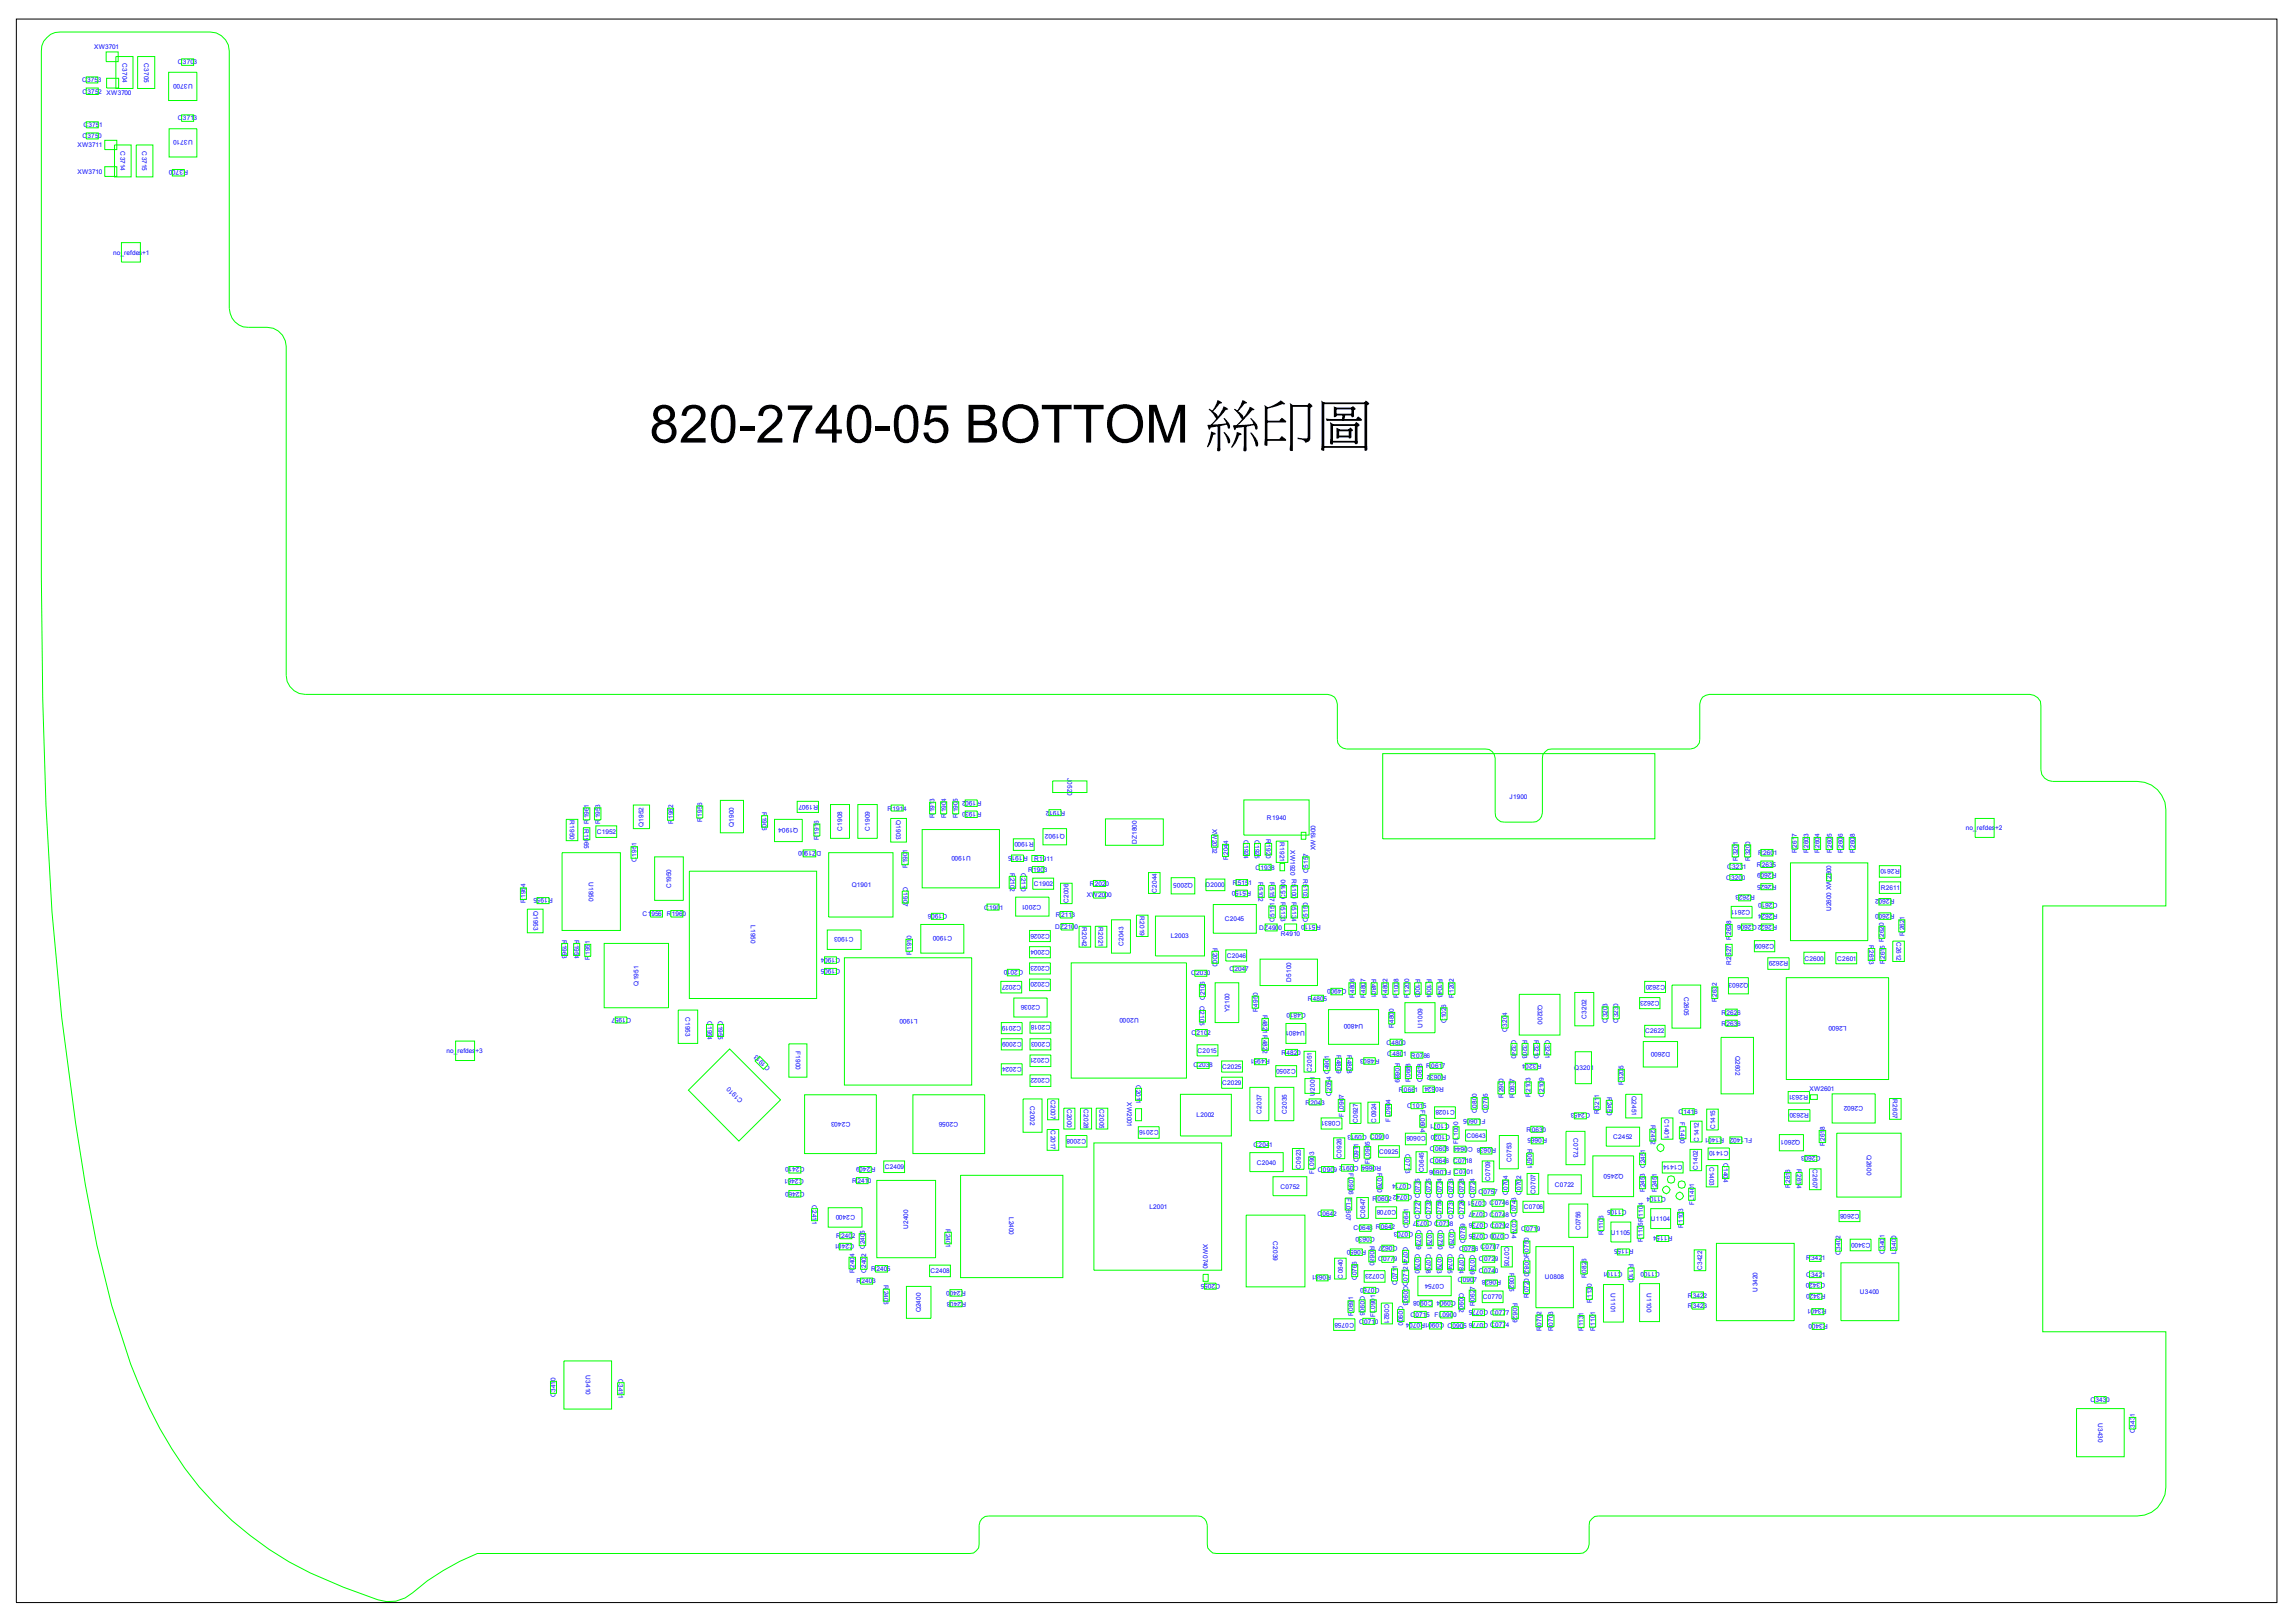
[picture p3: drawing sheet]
<svg xmlns="http://www.w3.org/2000/svg" width="420mm" height="297mm" viewBox="0 0 420 297" stroke-linecap="round" stroke-linejoin="round" font-family="sans-serif">
<defs><g id="words">
<text font-size="9.6" x="118.8" y="81">820-2740-05 BOTTOM 絲印圖</text>
<g font-size="1.2" fill="#00f">
<text x="17.2" y="8.9">XW3701</text>
<text x="22.4" y="11.5" transform="rotate(90 22.4 11.5)">C3704</text>
<text x="26.4" y="11.5" transform="rotate(90 26.4 11.5)">C3705</text>
<text x="32.5" y="11.8">C3703</text>
<text x="15" y="15.1">C3753</text>
<text x="15.1" y="17.1">C3752</text>
<text x="19.5" y="17.4">XW3700</text>
<text x="35.2" y="15.4" transform="rotate(-180 35.2 15.4)">U3700</text>
<text x="15.3" y="23.3">C3751</text>
<text x="32.5" y="22">C3713</text>
<text x="14.2" y="26.9">XW3711</text>
<text x="15.1" y="25.3">C3750</text>
<text x="22" y="27.7" transform="rotate(90 22 27.7)">C3714</text>
<text x="26" y="27.7" transform="rotate(90 26 27.7)">C3715</text>
<text x="35.2" y="25.7" transform="rotate(-180 35.2 25.7)">U3710</text>
<text x="14.2" y="31.8">XW3710</text>
<text x="34.4" y="31.2" transform="rotate(-180 34.4 31.2)">R3700</text>
<text x="20.7" y="46.6">no_refdes+1</text>
<text x="195.3" y="142.3" transform="rotate(90 195.3 142.3)">J0520</text>
<text x="139.4" y="148.4" transform="rotate(90 139.4 148.4)">R1906</text>
<text x="149.6" y="147.2" transform="rotate(-180 149.6 147.2)">R1907</text>
<text x="162.3" y="148.3">R1914</text>
<text x="171" y="149.5" transform="rotate(-90 171 149.5)">R1913</text>
<text x="173.1" y="149.5" transform="rotate(-90 173.1 149.5)">R1904</text>
<text x="175.2" y="149.5" transform="rotate(-90 175.2 149.5)">R1905</text>
<text x="179.5" y="146.5" transform="rotate(-180 179.5 146.5)">R1902</text>
<text x="179.5" y="148.5" transform="rotate(-180 179.5 148.5)">R1930</text>
<text x="194.8" y="148.3" transform="rotate(-180 194.8 148.3)">R1912</text>
<text x="231.8" y="150">R1940</text>
<text x="276.1" y="146.1">J1900</text>
<text x="104.3" y="150" transform="rotate(90 104.3 150)">R1950</text>
<text x="106.9" y="151.7" transform="rotate(90 106.9 151.7)">R1965</text>
<text x="107.7" y="150.6" transform="rotate(-90 107.7 150.6)">R1961</text>
<text x="109.2" y="152.6">C1952</text>
<text x="109.8" y="150.6" transform="rotate(-90 109.8 150.6)">R1953</text>
<text x="117.7" y="151.2" transform="rotate(-90 117.7 151.2)">Q1952</text>
<text x="123.1" y="150.7" transform="rotate(-90 123.1 150.7)">R1962</text>
<text x="128.5" y="150.3" transform="rotate(-90 128.5 150.3)">R1956</text>
<text x="134.2" y="151.2" transform="rotate(-90 134.2 151.2)">Q1900</text>
<text x="146" y="151.5" transform="rotate(-180 146 151.5)">Q1904</text>
<text x="149.8" y="153.6" transform="rotate(-90 149.8 153.6)">R1916</text>
<text x="150.2" y="155.6" transform="rotate(-180 150.2 155.6)">DZ1900</text>
<text x="154" y="152" transform="rotate(-90 154 152)">C1908</text>
<text x="159.1" y="152" transform="rotate(-90 159.1 152)">C1909</text>
<text x="163.9" y="150" transform="rotate(90 163.9 150)">Q1903</text>
<text x="189.1" y="154" transform="rotate(-180 189.1 154)">R1900</text>
<text x="194.8" y="152.6" transform="rotate(-180 194.8 152.6)">Q1902</text>
<text x="208" y="154.4" transform="rotate(-90 208 154.4)">DZ1800</text>
<text x="221.8" y="151.6" transform="rotate(90 221.8 151.6)">XW2002</text>
<text x="227.5" y="153.6" transform="rotate(90 227.5 153.6)">C1924</text>
<text x="229.6" y="153.6" transform="rotate(90 229.6 153.6)">C1925</text>
<text x="231.6" y="153.5" transform="rotate(90 231.6 153.5)">R1920</text>
<text x="234.1" y="154" transform="rotate(90 234.1 154)">R1921</text>
<text x="236.1" y="155.5" transform="rotate(90 236.1 155.5)">XW1920 R5100 R5134</text>
<text x="240.7" y="155.5" transform="rotate(-90 240.7 155.5)">XW1900</text>
<text x="328.7" y="156" transform="rotate(-90 328.7 156)">R2617</text>
<text x="359.6" y="151.9">no_refdes+2</text>
<text x="107.7" y="161.3" transform="rotate(90 107.7 161.3)">U1950</text>
<text x="116.4" y="157.7" transform="rotate(-90 116.4 157.7)">C1951</text>
<text x="166" y="158.8" transform="rotate(-90 166 158.8)">R1901</text>
<text x="177.6" y="156.6" transform="rotate(-180 177.6 156.6)">U1900</text>
<text x="184.8" y="159.6" transform="rotate(90 184.8 159.6)">R2102</text>
<text x="186.8" y="159.6" transform="rotate(90 186.8 159.6)">C2110</text>
<text x="188" y="156.6" transform="rotate(-180 188 156.6)">R1915</text>
<text x="188.1" y="159.5">R1903</text>
<text x="189.2" y="157.5">R1911</text>
<text x="199.3" y="162">R2020</text>
<text x="218.2" y="161.6" transform="rotate(-180 218.2 161.6)">Q2005</text>
<text x="224.6" y="157.3" transform="rotate(-90 224.6 157.3)">R2044</text>
<text x="225.5" y="161.8">R5151</text>
<text x="229.6" y="159.1">C1938</text>
<text x="230.2" y="161.3" transform="rotate(90 230.2 161.3)">R5102</text>
<text x="232.3" y="161.3" transform="rotate(90 232.3 161.3)">R5157</text>
<text x="238.4" y="160.8" transform="rotate(90 238.4 160.8)">R5103</text>
<text x="239.3" y="159.6" transform="rotate(-90 239.3 159.6)">C5157</text>
<text x="315.8" y="160.9">C3200</text>
<text x="315.9" y="158.9">C3231</text>
<text x="317.9" y="157.4" transform="rotate(-90 317.9 157.4)">R3201</text>
<text x="320.2" y="157.4" transform="rotate(-90 320.2 157.4)">R3200</text>
<text x="321.3" y="158.5">R2635</text>
<text x="321.6" y="156.4">R2601</text>
<text x="325" y="159.7" transform="rotate(-180 325 159.7)">R2609</text>
<text x="325" y="161.8" transform="rotate(-180 325 161.8)">R2625</text>
<text x="330.8" y="156.1" transform="rotate(-90 330.8 156.1)">R2603</text>
<text x="332.9" y="156.1" transform="rotate(-90 332.9 156.1)">R2604</text>
<text x="335.1" y="156.1" transform="rotate(-90 335.1 156.1)">R2605</text>
<text x="337.1" y="156.1" transform="rotate(-90 337.1 156.1)">R2606</text>
<text x="339.3" y="156.1" transform="rotate(-90 339.3 156.1)">R2608</text>
<text x="347.5" y="158.9" transform="rotate(-180 347.5 158.9)">R2610</text>
<text x="96.1" y="165.2" transform="rotate(-90 96.1 165.2)">R1964</text>
<text x="97.6" y="166.6" transform="rotate(90 97.6 166.6)">Q1953</text>
<text x="101.1" y="164.3" transform="rotate(-180 101.1 164.3)">R1955</text>
<text x="117.5" y="167.6">C1956</text>
<text x="121.9" y="167.6">R1960</text>
<text x="122.8" y="162.5" transform="rotate(-90 122.8 162.5)">C1950</text>
<text x="155.8" y="162.3">Q1901</text>
<text x="165.2" y="162.3" transform="rotate(90 165.2 162.3)">C1907</text>
<text x="173.3" y="167.1" transform="rotate(-180 173.3 167.1)">C1906</text>
<text x="180" y="166.4">C1901</text>
<text x="189.1" y="162.1">C1902</text>
<text x="190.4" y="165.5" transform="rotate(-180 190.4 165.5)">C2001</text>
<text x="193.2" y="167.7">R2113</text>
<text x="195.4" y="165.2" transform="rotate(-90 195.4 165.2)">C2006</text>
<text x="198.8" y="164.1">XW2000</text>
<text x="208.5" y="167.6" transform="rotate(90 208.5 167.6)">R2019</text>
<text x="211.6" y="163.3" transform="rotate(-90 211.6 163.3)">C2044</text>
<text x="220.5" y="162.3">D2000</text>
<text x="228.9" y="163" transform="rotate(-180 228.9 163)">R5150</text>
<text x="234.3" y="165" transform="rotate(90 234.3 165)">R5133</text>
<text x="235.1" y="164.4" transform="rotate(-90 235.1 164.4)">C5100</text>
<text x="320.2" y="166.4" transform="rotate(-180 320.2 166.4)">C2611</text>
<text x="321" y="163.8" transform="rotate(-180 321 163.8)">R2623</text>
<text x="325.1" y="165.1" transform="rotate(-180 325.1 165.1)">C2610</text>
<text x="325.1" y="167.1" transform="rotate(-180 325.1 167.1)">R2624</text>
<text x="335" y="166.7" transform="rotate(-90 335 166.7)">U2600 XW2600</text>
<text x="344" y="162.7">R2611</text>
<text x="346.6" y="167.1" transform="rotate(-180 346.6 167.1)">R2600</text>
<text x="346.6" y="164.5" transform="rotate(-180 346.6 164.5)">R2602</text>
<text x="102.8" y="171.9" transform="rotate(90 102.8 171.9)">R1963</text>
<text x="105.1" y="171.9" transform="rotate(90 105.1 171.9)">R1954</text>
<text x="137.4" y="169.3" transform="rotate(90 137.4 169.3)">L1950</text>
<text x="156.2" y="171.5" transform="rotate(-180 156.2 171.5)">C1903</text>
<text x="174.2" y="171.3" transform="rotate(-180 174.2 171.3)">C1900</text>
<text x="192.1" y="170.8" transform="rotate(-180 192.1 170.8)">C2026</text>
<text x="192.1" y="173.7" transform="rotate(-180 192.1 173.7)">C2004</text>
<text x="193" y="169.9">DZ2100</text>
<text x="198" y="169.6" transform="rotate(90 198 169.6)">R2042</text>
<text x="200.9" y="169.6" transform="rotate(90 200.9 169.6)">R2021</text>
<text x="205.5" y="173.1" transform="rotate(-90 205.5 173.1)">C2043</text>
<text x="214.2" y="171.6">L2003</text>
<text x="221.9" y="173.3" transform="rotate(90 221.9 173.3)">R2000</text>
<text x="224.1" y="168.5">C2045</text>
<text x="230.3" y="170.1">DZ4900</text>
<text x="233.1" y="168.6" transform="rotate(-90 233.1 168.6)">C5151</text>
<text x="234.3" y="171.3">R4910</text>
<text x="239.2" y="168.6" transform="rotate(-90 239.2 168.6)">C5150</text>
<text x="241.6" y="169.2" transform="rotate(-180 241.6 169.2)">R5110</text>
<text x="316.7" y="172" transform="rotate(-90 316.7 172)">R2628</text>
<text x="324.6" y="172.6" transform="rotate(-180 324.6 172.6)">C2609</text>
<text x="325.1" y="169.2" transform="rotate(-180 325.1 169.2)">R2622C2606</text>
<text x="341.9" y="172.8" transform="rotate(90 341.9 172.8)">R2613</text>
<text x="346.9" y="172.2" transform="rotate(90 346.9 172.2)">C2612</text>
<text x="348.3" y="171.1" transform="rotate(-90 348.3 171.1)">R2621</text>
<text x="107.9" y="175.6" transform="rotate(-90 107.9 175.6)">R1951</text>
<text x="153.7" y="175.2" transform="rotate(-180 153.7 175.2)">C1904</text>
<text x="153.7" y="177.2" transform="rotate(-180 153.7 177.2)">C1905</text>
<text x="166.7" y="174.7" transform="rotate(-90 166.7 174.7)">R1910</text>
<text x="187.1" y="177.5" transform="rotate(-180 187.1 177.5)">C2010</text>
<text x="192.1" y="179.7" transform="rotate(-180 192.1 179.7)">C2020</text>
<text x="192.1" y="176.7" transform="rotate(-180 192.1 176.7)">C2023</text>
<text x="217.9" y="178.4">C2030</text>
<text x="224.4" y="175.2">C2046</text>
<text x="224.9" y="177.6">C2047</text>
<text x="236.2" y="179.6" transform="rotate(-90 236.2 179.6)">D5100</text>
<text x="250.9" y="179" transform="rotate(90 250.9 179)">R4801</text>
<text x="258.9" y="179" transform="rotate(90 258.9 179)">R1003</text>
<text x="261" y="179" transform="rotate(90 261 179)">R1004</text>
<text x="263" y="179" transform="rotate(90 263 179)">R1043</text>
<text x="316.7" y="176.5" transform="rotate(-90 316.7 176.5)">R2627</text>
<text x="319.8" y="179.8" transform="rotate(-180 319.8 179.8)">Q2603</text>
<text x="327.1" y="175.8" transform="rotate(-180 327.1 175.8)">R2629</text>
<text x="330.1" y="175.7">C2600</text>
<text x="336.1" y="175.7">C2601</text>
<text x="344.8" y="176.4" transform="rotate(-90 344.8 176.4)">R2615 R2620</text>
<text x="116.8" y="180.3" transform="rotate(-90 116.8 180.3)">Q1951</text>
<text x="186.8" y="180.1" transform="rotate(-180 186.8 180.1)">C2027</text>
<text x="190.3" y="183.8" transform="rotate(-180 190.3 183.8)">C2036</text>
<text x="219.5" y="184.1" transform="rotate(90 219.5 184.1)">C2105</text>
<text x="220.4" y="183" transform="rotate(-90 220.4 183)">C2106</text>
<text x="224.9" y="185.2" transform="rotate(-90 224.9 185.2)">Y2100</text>
<text x="230.1" y="185.1" transform="rotate(-90 230.1 185.1)">R4950</text>
<text x="231" y="185.6" transform="rotate(90 231 185.6)">R4821R4822</text>
<text x="238.9" y="185.3" transform="rotate(-180 238.9 185.3)">C4810</text>
<text x="239.2" y="183.1">R4805</text>
<text x="246.3" y="180.9" transform="rotate(-180 246.3 180.9)">C4900</text>
<text x="247.8" y="182.6" transform="rotate(-90 247.8 182.6)">R4806</text>
<text x="249.8" y="182.6" transform="rotate(-90 249.8 182.6)">R4807</text>
<text x="253.8" y="182.6" transform="rotate(-90 253.8 182.6)">R4802</text>
<text x="255.8" y="182.6" transform="rotate(-90 255.8 182.6)">R1008</text>
<text x="257.8" y="182.6" transform="rotate(-90 257.8 182.6)">R1200</text>
<text x="266" y="182.6" transform="rotate(-90 266 182.6)">R1202</text>
<text x="281.3" y="183.7" transform="rotate(90 281.3 183.7)">Q3200</text>
<text x="303.6" y="183.1" transform="rotate(-180 303.6 183.1)">C2623</text>
<text x="304.6" y="180.1" transform="rotate(-180 304.6 180.1)">C2620</text>
<text x="308" y="182.3" transform="rotate(90 308 182.3)">C2605</text>
<text x="314.1" y="183.3" transform="rotate(-90 314.1 183.3)">R2632</text>
<text x="314.9" y="185.6">R2626</text>
<text x="115.4" y="186.2" transform="rotate(-180 115.4 186.2)">C1957</text>
<text x="125.4" y="186" transform="rotate(90 125.4 186)">C1953</text>
<text x="129.4" y="186.7" transform="rotate(90 129.4 186.7)">C1954</text>
<text x="131.3" y="186.7" transform="rotate(90 131.3 186.7)">C1955</text>
<text x="167.8" y="186.4" transform="rotate(-180 167.8 186.4)">L1900</text>
<text x="186.8" y="187.6" transform="rotate(-180 186.8 187.6)">C2019</text>
<text x="186.9" y="190.6" transform="rotate(-180 186.9 190.6)">C2009</text>
<text x="192.1" y="187.6" transform="rotate(-180 192.1 187.6)">C2018</text>
<text x="192.1" y="190.6" transform="rotate(-180 192.1 190.6)">C2003</text>
<text x="208.3" y="186.3" transform="rotate(-180 208.3 186.3)">U2000</text>
<text x="218" y="189.3">C2102</text>
<text x="238.7" y="188.7" transform="rotate(-180 238.7 188.7)">U4801</text>
<text x="249.4" y="187.4" transform="rotate(-180 249.4 187.4)">U4800</text>
<text x="253.6" y="191.1">C4800</text>
<text x="255" y="188.1" transform="rotate(-90 255 188.1)">R4800</text>
<text x="260.2" y="188" transform="rotate(-90 260.2 188)">U1009</text>
<text x="264.5" y="187.2" transform="rotate(-90 264.5 187.2)">C1026</text>
<text x="275.7" y="188.7" transform="rotate(-90 275.7 188.7)">C3204</text>
<text x="276.5" y="190.2" transform="rotate(90 276.5 190.2)">C3240</text>
<text x="278.5" y="190.2" transform="rotate(90 278.5 190.2)">R3203</text>
<text x="280.6" y="190.2" transform="rotate(90 280.6 190.2)">R3210</text>
<text x="282.6" y="190.2" transform="rotate(90 282.6 190.2)">C3241</text>
<text x="290.2" y="186.4" transform="rotate(-90 290.2 186.4)">C3202</text>
<text x="294.1" y="187" transform="rotate(-90 294.1 187)">C3203</text>
<text x="296" y="187" transform="rotate(-90 296 187)">C3230</text>
<text x="300.9" y="189">C2622</text>
<text x="314.9" y="187.6">R2636</text>
<text x="337.8" y="187.7" transform="rotate(-180 337.8 187.7)">L2600</text>
<text x="81.6" y="192.6">no_refdes+3</text>
<text x="140.9" y="195.3" transform="rotate(-135 140.9 195.3)">C1913</text>
<text x="145.6" y="192.3" transform="rotate(90 145.6 192.3)">F1900</text>
<text x="186.9" y="195.2" transform="rotate(-180 186.9 195.2)">C2024</text>
<text x="192" y="193.6" transform="rotate(-180 192 193.6)">C2021</text>
<text x="192.1" y="197.2" transform="rotate(-180 192.1 197.2)">C2022</text>
<text x="218.3" y="195.3">C2038</text>
<text x="219.1" y="192.5">C2015</text>
<text x="223.5" y="195.5">C2025</text>
<text x="232.3" y="193.7" transform="rotate(-180 232.3 193.7)">R4951</text>
<text x="234.4" y="193">R4820</text>
<text x="237" y="195.5" transform="rotate(-180 237 195.5)">C2050</text>
<text x="240" y="196" transform="rotate(-90 240 196)">C2051</text>
<text x="243.1" y="196.5" transform="rotate(-90 243.1 196.5)">C4901</text>
<text x="244.5" y="192.9" transform="rotate(90 244.5 192.9)">R4809</text>
<text x="246.4" y="192.9" transform="rotate(90 246.4 192.9)">R4808</text>
<text x="252.3" y="193.6" transform="rotate(-180 252.3 193.6)">R4803</text>
<text x="253.8" y="193.1">C4801</text>
<text x="255.2" y="194.4" transform="rotate(90 255.2 194.4)">R0689</text>
<text x="258" y="198" transform="rotate(-90 258 198)">R0688</text>
<text x="258.1" y="193.5">R0786</text>
<text x="260.1" y="198" transform="rotate(-90 260.1 198)">C0618</text>
<text x="260.9" y="195.3">R0617</text>
<text x="264.5" y="196.6" transform="rotate(-180 264.5 196.6)">R0632</text>
<text x="282" y="194.7" transform="rotate(-180 282 194.7)">R3204</text>
<text x="288" y="195.8">Q3201</text>
<text x="305.5" y="192.4" transform="rotate(-180 305.5 192.4)">D2600</text>
<text x="317.4" y="193.1" transform="rotate(90 317.4 193.1)">Q2602</text>
<text x="135.9" y="201.3" transform="rotate(-135 135.9 201.3)">C1910</text>
<text x="188.4" y="202.3" transform="rotate(90 188.4 202.3)">C2002</text>
<text x="192.2" y="201.2" transform="rotate(90 192.2 201.2)">C2007</text>
<text x="195.2" y="202.8" transform="rotate(90 195.2 202.8)">C2000</text>
<text x="198.2" y="202.9" transform="rotate(90 198.2 202.9)">C2028</text>
<text x="201.1" y="202.9" transform="rotate(90 201.1 202.9)">C2005</text>
<text x="206.2" y="201.6" transform="rotate(90 206.2 201.6)">XW2001</text>
<text x="207.8" y="198.4" transform="rotate(90 207.8 198.4)">C2011</text>
<text x="223.5" y="198.5">C2029</text>
<text x="230.7" y="203.7" transform="rotate(-90 230.7 203.7)">C2037</text>
<text x="235.4" y="203.7" transform="rotate(-90 235.4 203.7)">C2035</text>
<text x="238.8" y="202">R2043</text>
<text x="240.5" y="200.4" transform="rotate(-90 240.5 200.4)">U2001</text>
<text x="243.5" y="200.5" transform="rotate(-90 243.5 200.5)">C2054</text>
<text x="255.9" y="199.7">R0661</text>
<text x="257.4" y="202.6">C1015</text>
<text x="259.9" y="203" transform="rotate(90 259.9 203)">FL0604</text>
<text x="264.1" y="198.8" transform="rotate(-180 264.1 198.8)">R0624</text>
<text x="266.1" y="203" transform="rotate(-180 266.1 203)">C1028</text>
<text x="270.1" y="203.6" transform="rotate(-90 270.1 203.6)">C0800</text>
<text x="272.1" y="203.6" transform="rotate(-90 272.1 203.6)">C0765</text>
<text x="275" y="200.8" transform="rotate(-90 275 200.8)">R2900</text>
<text x="277.1" y="200.8" transform="rotate(-90 277.1 200.8)">R0637</text>
<text x="279.9" y="200.7" transform="rotate(-90 279.9 200.7)">R2103</text>
<text x="282.4" y="200.7" transform="rotate(-90 282.4 200.7)">C2109</text>
<text x="290.9" y="203.6" transform="rotate(-180 290.9 203.6)">C2453</text>
<text x="292.6" y="203.7" transform="rotate(-90 292.6 203.7)">R3211</text>
<text x="294" y="200.6" transform="rotate(90 294 200.6)">R2450</text>
<text x="297" y="198.5" transform="rotate(-90 297 198.5)">R3205</text>
<text x="298.5" y="200.5" transform="rotate(90 298.5 200.5)">Q2451</text>
<text x="307" y="203.8">C1416</text>
<text x="330.7" y="200.3" transform="rotate(-180 330.7 200.3)">R2631</text>
<text x="330.9" y="203.6" transform="rotate(-180 330.9 203.6)">R2630</text>
<text x="331" y="199.6">XW2601</text>
<text x="340.8" y="202.3" transform="rotate(-180 340.8 202.3)">C2602</text>
<text x="346.2" y="201.1" transform="rotate(90 346.2 201.1)">R2607</text>
<text x="155.6" y="205.2" transform="rotate(-180 155.6 205.2)">C2403</text>
<text x="175.3" y="205.2" transform="rotate(-180 175.3 205.2)">C2056</text>
<text x="192.2" y="206.8" transform="rotate(90 192.2 206.8)">C2017</text>
<text x="198.7" y="208.3" transform="rotate(-180 198.7 208.3)">C2008</text>
<text x="211.9" y="206.8" transform="rotate(-180 211.9 206.8)">C2016</text>
<text x="218.9" y="204.4">L2002</text>
<text x="229.3" y="209.8">C2041</text>
<text x="245.2" y="205.1" transform="rotate(-180 245.2 205.1)">C0831</text>
<text x="245.8" y="204.2" transform="rotate(-90 245.8 204.2)">FL0907</text>
<text x="248.4" y="205.4" transform="rotate(-90 248.4 205.4)">C0927</text>
<text x="250" y="207.5" transform="rotate(-180 250 207.5)">C0913</text>
<text x="250.6" y="208.3">C0910</text>
<text x="251.7" y="205.3" transform="rotate(-90 251.7 205.3)">C0924</text>
<text x="254.4" y="205.2" transform="rotate(-90 254.4 205.2)">FL0904</text>
<text x="260.8" y="207.9" transform="rotate(-180 260.8 207.9)">C0606</text>
<text x="265.1" y="205.6" transform="rotate(-180 265.1 205.6)">C1071</text>
<text x="265.3" y="207.6" transform="rotate(-180 265.3 207.6)">C1020</text>
<text x="266.7" y="209.2" transform="rotate(-90 266.7 209.2)">FL1000</text>
<text x="268.3" y="208.1">C0643</text>
<text x="271.7" y="204.7" transform="rotate(-180 271.7 204.7)">FL0605</text>
<text x="279.3" y="207">R0630</text>
<text x="283" y="208.2" transform="rotate(-180 283 208.2)">R0665</text>
<text x="287.8" y="208.2" transform="rotate(90 287.8 208.2)">C0773</text>
<text x="295.1" y="208.3">C2452</text>
<text x="301.9" y="205.8" transform="rotate(90 301.9 205.8)">R2452</text>
<text x="304.5" y="204.7" transform="rotate(90 304.5 204.7)">C1401</text>
<text x="307.4" y="205.2" transform="rotate(90 307.4 205.2)">FL1400</text>
<text x="310.8" y="208.8" transform="rotate(-90 310.8 208.8)">C1412</text>
<text x="313.7" y="206.6" transform="rotate(-90 313.7 206.6)">C1415</text>
<text x="315.4" y="208.1" transform="rotate(-180 315.4 208.1)">R1401</text>
<text x="320.5" y="208.1" transform="rotate(-180 320.5 208.1)">FL1402</text>
<text x="329.3" y="208.5" transform="rotate(-180 329.3 208.5)">Q2601</text>
<text x="333.8" y="209.6" transform="rotate(-90 333.8 209.6)">R2618</text>
<text x="147" y="215.7" transform="rotate(-180 147 215.7)">C2461</text>
<text x="147.2" y="213.5" transform="rotate(-180 147.2 213.5)">C2410</text>
<text x="160.1" y="213.5" transform="rotate(-180 160.1 213.5)">R2409</text>
<text x="161.8" y="213.9">C2409</text>
<text x="229.9" y="213">C2040</text>
<text x="237.9" y="213.8" transform="rotate(-90 237.9 213.8)">C0923</text>
<text x="240.4" y="214.7" transform="rotate(-90 240.4 214.7)">FL0903</text>
<text x="241.1" y="214.3">C0909</text>
<text x="245.4" y="211.8" transform="rotate(-90 245.4 211.8)">C0926</text>
<text x="246.7" y="214.5" transform="rotate(90 246.7 214.5)">FL0906</text>
<text x="248.5" y="212.6" transform="rotate(-90 248.5 212.6)">C0911</text>
<text x="250.6" y="212.9" transform="rotate(-90 250.6 212.9)">FL0905</text>
<text x="252" y="214.6" transform="rotate(90 252 214.6)">R0760</text>
<text x="252.3" y="211.1">C0925</text>
<text x="252.7" y="213.2" transform="rotate(-180 252.7 213.2)">R0664 C0912</text>
<text x="257.1" y="211.1" transform="rotate(90 257.1 211.1)">C0713</text>
<text x="260.5" y="214.3" transform="rotate(-90 260.5 214.3)">C0645</text>
<text x="261.6" y="210.6">C0608</text>
<text x="261.6" y="212.7">C0646 C0718</text>
<text x="265.5" y="214" transform="rotate(-180 265.5 214)">FL0606</text>
<text x="266" y="214.8">C0701</text>
<text x="272.6" y="216" transform="rotate(-90 272.6 216)">C0709</text>
<text x="273.7" y="210.1" transform="rotate(-180 273.7 210.1)">R0638 C0644</text>
<text x="276.5" y="212.5" transform="rotate(-90 276.5 212.5)">C0753</text>
<text x="279.4" y="210.2" transform="rotate(90 279.4 210.2)">R0671</text>
<text x="297" y="214.7" transform="rotate(-180 297 214.7)">Q2450</text>
<text x="300.9" y="213.7" transform="rotate(-90 300.9 213.7)">C2451</text>
<text x="307.8" y="213.1" transform="rotate(-180 307.8 213.1)">C1414</text>
<text x="310.6" y="214" transform="rotate(-90 310.6 214)">C1402</text>
<text x="312.7" y="213.4" transform="rotate(90 312.7 213.4)">C1403</text>
<text x="315.2" y="212.7" transform="rotate(90 315.2 212.7)">C1404</text>
<text x="316.2" y="210.6" transform="rotate(-180 316.2 210.6)">C1410</text>
<text x="328.7" y="213.8" transform="rotate(90 328.7 213.8)">R2614</text>
<text x="331.6" y="213.9" transform="rotate(90 331.6 213.9)">C2607</text>
<text x="333" y="211.5" transform="rotate(-180 333 211.5)">C2603</text>
<text x="341.5" y="211.3" transform="rotate(90 341.5 211.3)">Q2600</text>
<text x="147.2" y="217.9" transform="rotate(-180 147.2 217.9)">C2460</text>
<text x="148.5" y="220.4" transform="rotate(90 148.5 220.4)">C2411</text>
<text x="155.9" y="216.4">R2410</text>
<text x="210.3" y="221.2">L2001</text>
<text x="234.2" y="217.4">C0752</text>
<text x="246.2" y="219.2" transform="rotate(90 246.2 219.2)">FL0607</text>
<text x="251.1" y="219.7">R0602</text>
<text x="255.4" y="221.3" transform="rotate(-180 255.4 221.3)">C0708</text>
<text x="258.2" y="216.5" transform="rotate(-180 258.2 216.5)">C0714</text>
<text x="258.3" y="218.6" transform="rotate(-180 258.3 218.6)">C0742</text>
<text x="269.8" y="219" transform="rotate(-90 269.8 219)">C0724</text>
<text x="270.5" y="218.5">C0757</text>
<text x="272" y="219.6" transform="rotate(-180 272 219.6)">C0751</text>
<text x="272.1" y="221.7" transform="rotate(-180 272.1 221.7)">C0747</text>
<text x="272.5" y="220.5">C0746</text>
<text x="275.8" y="218.6" transform="rotate(-90 275.8 218.6)">C0704</text>
<text x="278.2" y="218.6" transform="rotate(-90 278.2 218.6)">C0702</text>
<text x="278.8" y="221.2">C0706</text>
<text x="280.9" y="218.4" transform="rotate(-90 280.9 218.4)">C0707</text>
<text x="284.4" y="217.1">C0722</text>
<text x="297.5" y="221.3" transform="rotate(-180 297.5 221.3)">C1105</text>
<text x="300.8" y="218.1" transform="rotate(-90 300.8 218.1)">R2453</text>
<text x="303.1" y="218.1" transform="rotate(-90 303.1 218.1)">R2451</text>
<text x="304.7" y="218.9" transform="rotate(-180 304.7 218.9)">C1104</text>
<text x="309.9" y="220.5" transform="rotate(-90 309.9 220.5)">FL1401</text>
<text x="327.4" y="217.4" transform="rotate(-90 327.4 217.4)">R2616</text>
<text x="152.9" y="226.4">R2402</text>
<text x="156.2" y="227.6" transform="rotate(-180 156.2 227.6)">C2401</text>
<text x="156.4" y="222.3" transform="rotate(-180 156.4 222.3)">C2400</text>
<text x="166.1" y="224.8" transform="rotate(-90 166.1 224.8)">U2400</text>
<text x="173" y="224.7" transform="rotate(90 173 224.7)">R2401</text>
<text x="184.6" y="222.6" transform="rotate(90 184.6 222.6)">L2400</text>
<text x="220.1" y="227.5" transform="rotate(90 220.1 227.5)">XW0740</text>
<text x="232.9" y="227" transform="rotate(90 232.9 227)">C2039</text>
<text x="241" y="222.3">C0642</text>
<text x="247.6" y="225.1">C0648</text>
<text x="249.7" y="222.8" transform="rotate(-90 249.7 222.8)">C0647</text>
<text x="250.6" y="227.9" transform="rotate(90 250.6 227.9)">R0680</text>
<text x="251.5" y="226.3" transform="rotate(-180 251.5 226.3)">C0630</text>
<text x="251.7" y="224.7">R0642</text>
<text x="255.6" y="227.9" transform="rotate(-180 255.6 227.9)">C0627</text>
<text x="257.7" y="224.6" transform="rotate(-90 257.7 224.6)">C0641</text>
<text x="258.5" y="225.4" transform="rotate(-180 258.5 225.4)">C0703</text>
<text x="259.1" y="225" transform="rotate(90 259.1 225)">C0739</text>
<text x="259.7" y="222.9" transform="rotate(-90 259.7 222.9)">C0727 C0735</text>
<text x="261.1" y="225" transform="rotate(90 261.1 225)">C0791</text>
<text x="261.7" y="222.9" transform="rotate(-90 261.7 222.9)">C0732 C0725</text>
<text x="262" y="223.3" transform="rotate(-180 262 223.3)">C0737</text>
<text x="262.3" y="224.2">C0738</text>
<text x="263.1" y="225" transform="rotate(90 263.1 225)">C0730</text>
<text x="263.7" y="222.9" transform="rotate(-90 263.7 222.9)">C0755 C0734</text>
<text x="265.1" y="224.8" transform="rotate(90 265.1 224.8)">C0750</text>
<text x="265.8" y="222.9" transform="rotate(-90 265.8 222.9)">C0731 C0733</text>
<text x="267.7" y="222.9" transform="rotate(-90 267.7 222.9)">C0726 C0728</text>
<text x="268" y="227.3" transform="rotate(-90 268 227.3)">C0789</text>
<text x="272.2" y="223.7" transform="rotate(-180 272.2 223.7)">C0736</text>
<text x="272.5" y="222.5">C0748</text>
<text x="272.6" y="224.6">C0792</text>
<text x="276" y="225.7" transform="rotate(-180 276 225.7)">C0700 C0785</text>
<text x="276.5" y="222.9" transform="rotate(90 276.5 222.9)">C0744</text>
<text x="277.3" y="222.5" transform="rotate(-90 277.3 222.5)">C0743</text>
<text x="278.2" y="225.2">C0719</text>
<text x="289.1" y="225.1" transform="rotate(-90 289.1 225.1)">C0756</text>
<text x="293.3" y="225.8" transform="rotate(-90 293.3 225.8)">R1106</text>
<text x="294.7" y="225.8">U1105</text>
<text x="300.5" y="227.2" transform="rotate(-90 300.5 227.2)">R1105R1104</text>
<text x="301.9" y="223.4">U1104</text>
<text x="305.9" y="226.1" transform="rotate(-180 305.9 226.1)">R1154</text>
<text x="307.9" y="224.6" transform="rotate(-90 307.9 224.6)">R1103</text>
<text x="340.1" y="222" transform="rotate(-180 340.1 222)">C2608</text>
<text x="342.2" y="227.3" transform="rotate(-180 342.2 227.3)">C3400</text>
<text x="156.3" y="232.8" transform="rotate(-90 156.3 232.8)">R2404</text>
<text x="158.4" y="232.8" transform="rotate(-90 158.4 232.8)">C2402 C2405</text>
<text x="159.4" y="232.5">R2405</text>
<text x="170.2" y="232.8">C2408</text>
<text x="243.5" y="233.3" transform="rotate(-180 243.5 233.3)">R0681</text>
<text x="245.6" y="233.9" transform="rotate(-90 245.6 233.9)">C0640</text>
<text x="249.9" y="228.6" transform="rotate(-180 249.9 228.6)">R0650</text>
<text x="252.1" y="230.7">C0779</text>
<text x="253.3" y="233" transform="rotate(-180 253.3 233)">C0723</text>
<text x="256.7" y="228" transform="rotate(90 256.7 228)">C0741</text>
<text x="258.9" y="229.4" transform="rotate(90 258.9 229.4)">C0790</text>
<text x="260.9" y="229.5" transform="rotate(90 260.9 229.5)">C0798</text>
<text x="262.9" y="229.4" transform="rotate(90 262.9 229.4)">C0793</text>
<text x="264.9" y="229.4" transform="rotate(90 264.9 229.4)">C0745</text>
<text x="266.9" y="229.5" transform="rotate(90 266.9 229.5)">C0784</text>
<text x="266.9" y="228.9">C0786</text>
<text x="268.9" y="229.5" transform="rotate(90 268.9 229.5)">C0749</text>
<text x="270.5" y="232.8">C0740</text>
<text x="270.5" y="230.7">C0729</text>
<text x="270.8" y="228.5">C0787</text>
<text x="275.2" y="228.1" transform="rotate(90 275.2 228.1)">C0705</text>
<text x="276.1" y="232.8" transform="rotate(90 276.1 232.8)">R0625</text>
<text x="278.8" y="230" transform="rotate(90 278.8 230)">C0820</text>
<text x="279.7" y="229.9" transform="rotate(-90 279.7 229.9)">R0750</text>
<text x="290.2" y="233.7" transform="rotate(-90 290.2 233.7)">R0826</text>
<text x="296.8" y="232.6" transform="rotate(-180 296.8 232.6)">C1101</text>
<text x="298" y="231.2" transform="rotate(90 298 231.2)">R1100</text>
<text x="298.8" y="228.5" transform="rotate(-180 298.8 228.5)">R1155</text>
<text x="303.6" y="232.6" transform="rotate(-180 303.6 232.6)">C1100</text>
<text x="311.3" y="232.3" transform="rotate(-90 311.3 232.3)">C3422</text>
<text x="330.4" y="233.5">C3421</text>
<text x="330.4" y="230.6">R3421</text>
<text x="336.7" y="229.5" transform="rotate(-90 336.7 229.5)">C3402</text>
<text x="344.7" y="229.4" transform="rotate(-90 344.7 229.4)">C3401</text>
<text x="346.8" y="229.3" transform="rotate(-90 346.8 229.3)">L3400</text>
<text x="156.7" y="234.7">R2403</text>
<text x="161.7" y="235.1" transform="rotate(90 161.7 235.1)">R2406</text>
<text x="176.6" y="236.1" transform="rotate(-180 176.6 236.1)">R2400</text>
<text x="176.7" y="238.1" transform="rotate(-180 176.7 238.1)">R2408</text>
<text x="223.2" y="234.9" transform="rotate(-180 223.2 234.9)">C2055</text>
<text x="248.2" y="234.2" transform="rotate(-90 248.2 234.2)">C0766</text>
<text x="248.8" y="237.1" transform="rotate(90 248.8 237.1)">C0906</text>
<text x="252.3" y="235.6" transform="rotate(-180 252.3 235.6)">C0760</text>
<text x="253.3" y="238.5" transform="rotate(90 253.3 238.5)">C0921</text>
<text x="255.6" y="235" transform="rotate(-90 255.6 235)">C0711</text>
<text x="255.8" y="238.9" transform="rotate(90 255.8 238.9)">C0900</text>
<text x="256.7" y="235.3" transform="rotate(90 256.7 235.3)">C0903</text>
<text x="257.5" y="235.2" transform="rotate(-90 257.5 235.2)">C0712</text>
<text x="264.2" y="234.8" transform="rotate(-180 264.2 234.8)">C0754</text>
<text x="266.3" y="238" transform="rotate(-180 266.3 238)">C0904 C0908</text>
<text x="266.6" y="234.5">C0907</text>
<text x="266.9" y="236.6" transform="rotate(90 266.9 236.6)">C0902</text>
<text x="269.8" y="238.9" transform="rotate(-90 269.8 238.9)">R0627</text>
<text x="271.2" y="237.7">C0770</text>
<text x="272.2" y="239.6" transform="rotate(-180 272.2 239.6)">C0775</text>
<text x="274.6" y="234.2" transform="rotate(-180 274.6 234.2)">R0628</text>
<text x="276.7" y="238.4" transform="rotate(90 276.7 238.4)">R0629</text>
<text x="279.7" y="237.3" transform="rotate(-90 279.7 237.3)">R0720</text>
<text x="282.6" y="234">U0808</text>
<text x="291.2" y="238.4" transform="rotate(-90 291.2 238.4)">R1130</text>
<text x="294.7" y="236.6" transform="rotate(90 294.7 236.6)">U1101</text>
<text x="301.3" y="236.5" transform="rotate(90 301.3 236.5)">U1100</text>
<text x="308.7" y="237.3">R3422</text>
<text x="308.7" y="239.3">R3423</text>
<text x="321.5" y="236.2" transform="rotate(-90 321.5 236.2)">U3420</text>
<text x="333.9" y="234.7" transform="rotate(-180 333.9 234.7)">C3420</text>
<text x="334" y="236.7" transform="rotate(-180 334 236.7)">R3420</text>
<text x="334.1" y="239.5" transform="rotate(-180 334.1 239.5)">R3401</text>
<text x="340.2" y="236.7">U3400</text>
<text x="168.4" y="240" transform="rotate(-90 168.4 240)">Q2400</text>
<text x="247.5" y="240.7" transform="rotate(-90 247.5 240.7)">R0691</text>
<text x="247.7" y="241.9" transform="rotate(-180 247.7 241.9)">C0758</text>
<text x="248.6" y="242.2">C0710</text>
<text x="251.6" y="240.9" transform="rotate(-90 251.6 240.9)">FL0901</text>
<text x="258" y="240.9">C0715</text>
<text x="262.4" y="240.9">FL0900</text>
<text x="264.2" y="242.1" transform="rotate(-180 264.2 242.1)">C0901R0704</text>
<text x="264.8" y="242.9">C0905</text>
<text x="272.2" y="241.9" transform="rotate(-180 272.2 241.9)">C0776</text>
<text x="272.6" y="242.7">C0774</text>
<text x="272.6" y="240.5">C0777</text>
<text x="282" y="243.4" transform="rotate(-90 282 243.4)">R0702</text>
<text x="284.1" y="243.4" transform="rotate(-90 284.1 243.4)">R0703</text>
<text x="289.7" y="243.5" transform="rotate(-90 289.7 243.5)">R1131</text>
<text x="291.8" y="243.4" transform="rotate(-90 291.8 243.4)">R1101</text>
<text x="334.4" y="242.2" transform="rotate(-180 334.4 242.2)">R3400</text>
<text x="107.1" y="251.6" transform="rotate(90 107.1 251.6)">U3410</text>
<text x="101.6" y="255.5" transform="rotate(-90 101.6 255.5)">C3410</text>
<text x="113.1" y="252.2" transform="rotate(90 113.1 252.2)">C3411</text>
<text x="382.4" y="256.5">C3430</text>
<text x="383.8" y="260.3" transform="rotate(90 383.8 260.3)">U3430</text>
<text x="390.5" y="262.1" transform="rotate(-90 390.5 262.1)">C3431</text>
</g>
</g></defs>
<g fill="none" stroke="#0f0" stroke-width=".18">
<path d="M8.6 6.9l.7-.6 .8-.4h.9h27.5a3.5 3.5 0 0 1 3.4 3.4v47.1a3.5 3.5 0 0 0 3.5 3.5h3.5a3.5 3.5 0 0 1 3.5 3.4v60.2a3.5 3.5 0 0 0 3.4 3.5h187.1a1.74 1.74 0 0 1 1.7 1.8v6.4a1.74 1.74 0 0 0 1.7 1.8h25.4a1.74 1.74 0 0 1 1.8 1.7v10a1.6 1.6 0 0 0 1.7 1.7h5.2a1.74 1.74 0 0 0 1.7-1.7v-10a1.74 1.74 0 0 1 1.7-1.7h25.4a1.74 1.74 0 0 0 1.7-1.8v-6.4a1.74 1.74 0 0 1 1.8-1.8h58.6a2.03 2.03 0 0 1 2 2.1v11.7a2.17 2.17 0 0 0 2.1 2.1h15.5a5.2 5.2 0 0 1 5.3 5.2v17.6h-22.5v77.9h22.5v28.4a5.2 5.2 0 0 1-5.3 5.3h-98.5a1.74 1.74 0 0 0-1.7 1.7v3.5a1.74 1.74 0 0 1-1.8 1.7h-66.4a1.74 1.74 0 0 1-1.7-1.7v-3.5a1.74 1.74 0 0 0-1.7-1.7h-38.2a1.74 1.74 0 0 0-1.8 1.7v3.5a1.74 1.74 0 0 1-1.7 1.7h-90.1a42.2 42.2 0 0 0-11.8 7.2 6.3 6.3 0 0 1-6.4 1.2l-6.2-2.3a62.3 62.3 0 0 1-35.6-32.8l-3.4-8-3.5-10.7-2.7-11a509.9 509.9 0 0 1-9.3-80.5l-.6-19.4-.2-22.4v-96.2v-.9l.4-.9zM15.8 14.1h2.1v1.1h-2.1zM15.8 16.1h2.2v1.2h-2.2zM19.4 9.5h2.2v1.8h-2.2zM19.5 14.3h2.2v1.8h-2.2zM21.2 10.3h3.1v5.9h-3.1zM25.2 10.3h3.1v5.9h-3.1zM30.8 13.2h5.2v5.2h-5.2zM33.2 10.8h2.2v1.2h-2.2zM15.8 24.3h2.2v1.1h-2.2zM15.8 22.3h2.2v1.1h-2.2zM19.2 30.5h2.2v1.8h-2.2z"/>
<path d="M19.2 25.7h2.2v1.7h-2.2zM20.9 26.5h3.1v5.9h-3.1zM24.9 26.5h3.1v5.9h-3.1zM30.9 23.6h5.1v5.1h-5.1zM31.5 31h2.2v1.2h-2.2zM33.2 21h2.2v1.2h-2.2zM22.2 44.4h3.5v3.5h-3.5zM252.9 137.9h49.8v15.5h-49.8zM102.8 156h10.7v14.2h-10.7zM103.6 149.9h2.1v3.9h-2.1zM106.7 147.8h1.2v2.2h-1.2zM106.7 151.4h1.2v2.2h-1.2z"/>
<path d="M108.7 147.8h1.2v2.2h-1.2zM109 151.1h3.8v2.1h-3.8zM115.4 154.9h1.2v2.1h-1.2zM115.9 147.2h2.9v4.4h-2.9zM119.7 156.7h5.3v8h-5.3zM122.1 147.8h1.1v2.2h-1.1zM126.1 159.4h23.3v23.2h-23.3zM127.5 147.4h1.1v2.2h-1.1zM131.8 146.4h4.2v5.9h-4.2zM139.3 149.2h1.1v2.1h-1.1zM141.7 149.9h5.1v4h-5.1zM145.8 146.6h3.9v2h-3.9z"/>
<path d="M146.9 155.5h2.3v1.2h-2.3zM148.9 150.7h1.1v2.2h-1.1zM151.6 156h11.8v11.7h-11.8zM151.9 147.2h3.5v6.1h-3.5zM156.9 147.2h3.6v6.1h-3.6zM162.9 149.7h2.9v4.3h-2.9zM163 147.2h2.2v1.2h-2.2zM165 156h1.1v2.2h-1.1zM168.7 151.7h14.1v10.7h-14.1zM170 146.7h1.1v2.2h-1.1zM172.1 146.7h1.1v2.2h-1.1zM174.3 146.7h1.1v2.2h-1.1z"/>
<path d="M176.6 148.4h2.2v1.1h-2.2zM176.6 146.3h2.2v1.2h-2.2zM185 156.4h2.2v1.2h-2.2zM185.4 153.4h3.8v2.1h-3.8zM188.8 156.5h2.1v1.1h-2.1zM188.8 158.5h2.2v1.1h-2.2zM190.8 151.6h4.3v2.9h-4.3zM191.9 148.1h2.2v1.1h-2.2zM192.6 142.8h6.2v2.2h-6.2zM202.2 149.8h10.6v4.8h-10.6zM210.1 159.6h2.1v3.8h-2.1zM221.6 152.8h1.2v2.2h-1.2z"/>
<path d="M223.6 154.4h1.1v2.2h-1.1zM227.4 154.3h1.1v2.2h-1.1zM227.5 146.3h12v6.5h-12zM229.5 154.3h1.1v2.2h-1.1zM230.3 158.1h2.2v1.1h-2.2zM231.4 154.3h1.2v2.1h-1.2zM233.5 153.9h2.1v3.8h-2.1zM234.1 157.9h.9v1.4h-.9zM238 152.2h.9v1.3h-.9zM238.3 156.7h1.2v2.2h-1.2zM316.4 159.9h2.2v1.2h-2.2zM316.4 157.9h2.2v1.1h-2.2z"/>
<path d="M316.9 154.5h1.1v2.2h-1.1zM319.1 154.5h1.1v2.2h-1.1zM322.1 157.5h2.2v1.2h-2.2zM322.1 155.4h2.2v1.2h-2.2zM322.1 159.5h2.2v1.2h-2.2zM327.5 157.8h14.2v14.3h-14.2zM327.8 153.2h1.1v2.1h-1.1zM329.8 153.2h1.2v2.2h-1.2zM331.8 153.2h1.2v2.2h-1.2zM334 153.2h1.2v2.2h-1.2zM334.1 159.9h.9v1.2h-.9zM336.1 153.2h1.2v2.2h-1.2z"/>
<path d="M338.3 153.2h1.1v2.2h-1.1zM343.8 158.3h3.9v2.2h-3.9zM361.3 149.7h3.5v3.5h-3.5zM95.2 162.4h1.1v2.1h-1.1zM96.5 166.3h2.8v4.3h-2.8zM98.2 164.2h2.2v1.1h-2.2zM102.7 172.6h1.1v2.2h-1.1zM104.9 172.6h1.1v2.2h-1.1zM107 172.7h1.1v2.2h-1.1zM110.5 172.6h11.8v11.7h-11.8zM119 166.6h2.2v1.1h-2.2zM122.7 166.6h2.2v1.1h-2.2z"/>
<path d="M150.8 175h2.2v1.2h-2.2zM150.8 177.1h2.2v1.1h-2.2zM151.3 170.1h6.2v3.6h-6.2zM154.5 175.2h23.2v23.3h-23.2zM165 163h1.1v2.2h-1.1zM165.7 171.8h1.2v2.2h-1.2zM168.4 169.1h7.9v5.2h-7.9zM170.4 167.1h2.2v1.1h-2.2zM180.5 165.4h2.2v1.1h-2.2zM183.1 179.5h3.8v2.1h-3.8zM184.3 177.3h2.2v1.2h-2.2zM184.6 160.3h1.2v2.2h-1.2z"/>
<path d="M185.8 164.1h6.1v3.5h-6.1zM186.6 160.3h1.2v2.2h-1.2zM188.3 176.1h3.8v2.1h-3.8zM188.3 170.2h3.8v2h-3.8zM188.3 179.1h3.8v2.1h-3.8zM188.3 173.2h3.8v2h-3.8zM188.9 160.6h3.8v2.1h-3.8zM193.9 166.7h2.2v1.2h-2.2zM194 161.6h2.1v3.7h-2.1zM194.1 168.9h2.2v1.2h-2.2zM195.9 176.1h21.1v21.1h-21.1zM197.4 169.4h2.1v3.8h-2.1z"/>
<path d="M200 163.2h2.2v1.1h-2.2zM200 161.1h2.2v1.1h-2.2zM200.3 169.4h2.2v3.8h-2.2zM203.3 168.2h3.5v6.1h-3.5zM207.9 167.4h2.1v3.9h-2.1zM211.4 167.6h8.9v7.3h-8.9zM214.2 160.5h4.4v3h-4.4zM218.6 177.5h2.2v1.1h-2.2zM220.6 160.8h3.5v2.1h-3.5zM221.7 174h1.2v2.2h-1.2zM221.9 165.5h7.9v5.2h-7.9zM222.3 179.8h4.3v7.2h-4.3z"/>
<path d="M224.2 173.8h3.8v2h-3.8zM225.6 176.7h2.2v1.1h-2.2zM226 162.8h2.2v1.2h-2.2zM226.1 160.9h2.1v1.1h-2.1zM230.2 162h1.1v2.2h-1.1zM230.5 175.4h10.5v4.9h-10.5zM231.4 169h2.2v1.3h-2.2zM232.1 162h1.2v2.2h-1.2zM232.1 165.7h1.2v2.2h-1.2zM234.1 162h1.2v2.2h-1.2zM234.1 165.7h1.2v2.2h-1.2zM235 169h2.2v1.2h-2.2z"/>
<path d="M236.2 162h1.1v2.2h-1.1zM236.2 165.7h1.1v2.2h-1.1zM238.2 162h1.1v2.2h-1.1zM238.2 165.7h1.2v2.2h-1.2zM238.6 169h2.2v1.2h-2.2zM246.7 179.8h1.2v2.1h-1.2zM248.8 179.8h1.1v2.1h-1.1zM250.8 179.8h1.1v2.1h-1.1zM252.8 179.8h1.1v2.1h-1.1zM254.8 179.8h1.1v2.1h-1.1zM256.8 179.8h1.1v2.1h-1.1zM258.8 179.8h1.2v2.1h-1.2z"/>
<path d="M260.8 179.7h1.2v2.2h-1.2zM262.8 179.8h1.1v2.1h-1.1zM265 179.8h1.1v2.1h-1.1zM300.8 179.5h3.9v2h-3.9zM315.7 169.1h1.2v2.2h-1.2zM315.7 172.7h1.2v2.2h-1.2zM316.2 178.8h3.6v3h-3.6zM316.7 165.8h3.8v2.1h-3.8zM318 163.7h2.2v1.1h-2.2zM318.5 169h2.2v1.2h-2.2zM320.9 172.1h3.7v2h-3.7zM322.1 161.6h2.2v1.1h-2.2z"/>
<path d="M322.2 169h2.2v1.2h-2.2zM322.2 167.1h2.2v1.1h-2.2zM322.3 165h2.1v1.1h-2.1zM323.4 175.2h3.9v2.1h-3.9zM326.8 178.8h18.7v18.7h-18.7zM330 174.2h3.8v2.1h-3.8zM335.8 174.3h3.8v2h-3.8zM341.7 173.5h1.2v2.2h-1.2zM343.7 164.4h2.2v1.1h-2.2zM343.7 167h2.2v1.2h-2.2zM343.7 169.4h1.1v2.2h-1.1zM343.8 161.3h3.9v2.1h-3.9z"/>
<path d="M343.9 173.5h1.1v2.2h-1.1zM346.2 172.1h2.1v3.8h-2.1zM347.3 168.2h1.1v2.2h-1.1zM83.3 190.4h3.5v3.6h-3.5zM112.6 186h2.1v1.1h-2.1zM124.1 184.8h3.5v6.1h-3.5zM129.2 187.4h1.2v2.2h-1.2zM131.3 187.4h1.1v2.2h-1.1zM133.5 191.9l9.3 9.3-7.6 7.5-9.3-9.3zM139 193.2l1.5 1.5-.9 .9-1.5-1.5zM144.3 190.9h3.3v6.1h-3.3zM183.2 194.6h3.8v2h-3.8z"/>
<path d="M183.2 187h3.8v2.1h-3.8zM183.2 190h3.8v2h-3.8zM185.4 182.6h6.1v3.4h-6.1zM188.4 187h3.8v2h-3.8zM188.4 193h3.8v2.1h-3.8zM188.4 196.6h3.8v2.1h-3.8zM188.4 190h3.8v2h-3.8zM207.7 199.1h1.1v2.2h-1.1zM218.7 188.3h2.1v1.2h-2.1zM219 191.1h3.8v2h-3.8zM219 194.3h2.2v1.1h-2.2zM219.4 180.1h1.1v2.2h-1.1z"/>
<path d="M219.4 184.8h1.1v2.2h-1.1zM223.5 197h3.8v2.1h-3.8zM223.5 194.1h3.8v2h-3.8zM228.6 198.9h3.5v6.1h-3.5zM229.1 182.2h1.1v2.2h-1.1zM229.5 193.6h2.2v1.1h-2.2zM230.8 186.3h1.2v2.2h-1.2zM230.8 189.9h1.2v2.2h-1.2zM233.2 198.9h3.5v6.1h-3.5zM233.4 194.9h3.8v2h-3.8zM235.1 192h2.2v1.1h-2.2zM235.2 187.2h3.7v3.7h-3.7z"/>
<path d="M236 185.3h2.2v1.1h-2.2zM238.5 192.3h2.2v3.8h-2.2zM238.7 197.3h2.7v2.7h-2.7zM239.9 182h2.2v1.1h-2.2zM242.1 193.7h1.2v2.1h-1.2zM242.5 197.7h1.1v2.1h-1.1zM243 184.7h9.2v6.3h-9.2zM243.4 180.8h2.2v1.2h-2.2zM244.3 193.6h1.1v2.2h-1.1zM246.3 193.6h1.1v2.2h-1.1zM249.5 193.5h2.1v1.2h-2.1zM254 185.2h1.1v2.1h-1.1z"/>
<path d="M254.3 190.1h2.2v1.1h-2.2zM254.3 192.1h2.2v1.1h-2.2zM255 195.1h1.1v2.2h-1.1zM256.5 198.6h2.2v1.2h-2.2zM257 183.4h5.5v5.5h-5.5zM257.1 195.1h1.1v2.2h-1.1zM258.1 192.5h2.2v1.1h-2.2zM259.1 195.1h1.1v2.2h-1.1zM260.3 198.6h2.1v1.2h-2.1zM261.6 196.4h2.2v1.1h-2.2zM261.6 194.3h2.2v1.1h-2.2zM263.5 184.3h1.2v2.2h-1.2z"/>
<path d="M274 197.9h1.2v2.2h-1.2zM274.7 185.9h1.2v2.2h-1.2zM276 197.9h1.2v2.2h-1.2zM276.4 190.9h1.1v2.1h-1.1zM277.9 181.9h7.5v7.4h-7.5zM278.4 190.9h1.1v2.1h-1.1zM278.9 197.9h1.2v2.1h-1.2zM279 194.5h2.2v1.2h-2.2zM280.5 190.9h1.1v2.1h-1.1zM281.4 197.9h1.1v2.1h-1.1zM282.5 190.9h1.2v2.1h-1.2zM288.1 181.5h3.4v6.1h-3.4z"/>
<path d="M288.1 192.4h3v5.8h-3zM293.1 184.2h1.1v2.2h-1.1zM295.1 184.2h1.1v2.2h-1.1zM296 195.6h1.1v2.2h-1.1zM299.9 182.5h3.7v2h-3.7zM300.6 190.5h6.3v4.7h-6.3zM300.8 187.6h3.8v2.1h-3.8zM305.8 180.2h5.3v7.9h-5.3zM313.1 180.5h1.1v2.1h-1.1zM314.8 189.8h5.9v10.3h-5.9zM315.7 184.6h2.1v1.2h-2.1zM315.7 186.6h2.1v1.1h-2.1z"/>
<path d="M327.1 199.7h3.9v2.1h-3.9zM144.3 213.4h2.2v1.2h-2.2zM144.3 217.8h2.2v1.2h-2.2zM144.3 215.6h2.2v1.1h-2.2zM147.2 200.3h13.1v10.7h-13.1zM156.7 215.4h2.1v1.1h-2.1zM157.3 213.4h2.1v1.1h-2.1zM160.4 215.9h10.7v14.2h-10.7zM161.7 212.4h3.8v2.1h-3.8zM167 200.3h13.1v10.7h-13.1zM175.7 215h18.7v18.7h-18.7zM187.1 201h3.5v6.1h-3.5z"/>
<path d="M191.5 206.6h2.2v3.8h-2.2zM191.6 201h2.1v3.8h-2.1zM194.6 202.7h2v3.8h-2zM195 207.7h3.8v2.1h-3.8zM197.6 202.7h2.1v3.8h-2.1zM200.1 209.1h23.4v23.2h-23.4zM200.5 202.7h2.1v3.8h-2.1zM207.7 202.8h1.1v2.2h-1.1zM208.2 206.1h3.8v2.1h-3.8zM215.9 200.2h9.3v7.6h-9.3zM228.6 210.8h6.1v3.5h-6.1zM229.8 208.8h2.2v1.1h-2.2z"/>
<path d="M232.9 215.2h6.1v3.5h-6.1zM236.4 210.1h2.1v3.8h-2.1zM239.4 211.6h1.2v2.2h-1.2zM239.5 201h2.2v1.1h-2.2zM241.7 204.5h3.8v2h-3.8zM241.8 213.4h2.2v1.1h-2.2zM244 208.1h2v3.8h-2zM244.8 201.1h1.2v2.2h-1.2zM245.4 213h2.2v1.2h-2.2zM246.1 219.1h1.2v2.2h-1.2zM246.6 215.5h1.1v2.1h-1.1zM246.9 201.8h2v3.7h-2z"/>
<path d="M247.2 207.4h2.2v1.1h-2.2zM247.6 209.7h1.1v2.2h-1.1zM248.2 219h2.1v3.9h-2.1zM249 213.1h2.2v1.1h-2.2zM249.5 209.7h1.2v2.2h-1.2zM250.2 201.6h2.1v3.8h-2.1zM250.8 207.4h2.2v1.1h-2.2zM251.7 218.7h2.2v1.2h-2.2zM251.8 215.2h1.1v2.2h-1.1zM252.2 209.6h3.8v2.1h-3.8zM253.4 202h1.1v2.1h-1.1zM255.4 216.4h2.1v1.1h-2.1z"/>
<path d="M255.5 218.5h2.2v1.1h-2.2zM256.9 211.8h1.2v2.2h-1.2zM257.1 207.3h3.8v2.1h-3.8zM258.1 201.7h2.2v1.1h-2.2zM258.7 219.8h1.2v2.2h-1.2zM258.7 216.2h1.2v2.1h-1.2zM259 210.7h2.1v3.8h-2.1zM259.7 204h1.2v2.2h-1.2zM260.7 219.8h1.1v2.2h-1.1zM260.7 216.2h1.1v2.1h-1.1zM262.2 213.8h2.2v1.1h-2.2zM262.2 211.7h2.2v1.2h-2.2z"/>
<path d="M262.2 209.6h2.2v1.1h-2.2zM262.4 202.5h3.8v2.1h-3.8zM262.4 207.4h2.2v1.2h-2.2zM262.4 205.4h2.2v1.2h-2.2zM262.7 216.2h1.1v2.1h-1.1zM262.7 219.8h1.1v2.2h-1.1zM264.8 216.2h1.1v2.1h-1.1zM264.8 219.8h1.1v2.2h-1.1zM265.8 206.1h1.1v2.2h-1.1zM266 209.6h2.2v1.1h-2.2zM266 211.8h2.1v1.1h-2.1zM266 213.8h2.1v1.2h-2.1z"/>
<path d="M266.7 216.2h1.2v2.1h-1.2zM266.7 219.8h1.2v2.2h-1.2zM268.1 206.7h3.8v2h-3.8zM268.5 204.7h2.2v1.1h-2.2zM268.8 216.2h1.1v2.1h-1.1zM269.1 200.8h1.1v2.1h-1.1zM269.3 219.5h2.2v1.2h-2.2zM270.8 209.9h2.1v1.2h-2.1zM271.1 200.8h1.1v2.1h-1.1zM271.1 212.4h2.1v3.8h-2.1zM271.1 217.4h2.2v1.2h-2.2zM272.9 219.5h2.2v1.2h-2.2z"/>
<path d="M274.3 207.7h3.4v6.1h-3.4zM274.9 215.8h1.1v2.1h-1.1zM276.3 219.6h1.2v2.2h-1.2zM277.2 215.8h1.2v2.1h-1.2zM278.6 219.7h3.8v2.1h-3.8zM279.3 210.9h1.1v2.1h-1.1zM279.3 214.6h2.2v3.9h-2.2zM280 206h2.2v1.1h-2.2zM280.1 208h2.2v1.2h-2.2zM283.2 214.9h6v3.5h-6zM286.5 206.9h3.4v6.1h-3.4zM288 203.6h2.2v1.1h-2.2z"/>
<path d="M291.4 211.4h7.4v7.5h-7.4zM291.5 200.8h1.2v2.2h-1.2zM293.8 201.3h1.1v2.2h-1.1zM293.8 206.2h6.1v3.4h-6.1zM297.4 200.2h2.9v4.3h-2.9zM299.9 215.2h1.1v2.2h-1.1zM299.9 210.9h1.1v2.1h-1.1zM301.8 206.5h1.1v2.2h-1.1zM301.9 218.8h2.1v1.1h-2.1zM302 215.2h1.2v2.2h-1.2zM303.3 209.5l.4-.3 .5 .3 .2 .4-.2 .5-.5 .3-.4-.3-.2-.5zM303.9 204.5h2.1v3.9h-2.1z"/>
<path d="M304.1 212.5h3.8v2.1h-3.8zM304.3 217.2l.5-.3 .5 .3 .2 .4-.2 .5-.5 .3-.5-.3-.2-.5zM306.8 218.3l.5-.3 .4 .3 .3 .5-.3 .4-.4 .3-.5-.3-.3-.4zM307.2 206.1h1.2v2.2h-1.2zM307.7 202.8h2.2v1.1h-2.2zM308.9 217.4h1.2v2.2h-1.2zM309.1 210.2h2.2v3.9h-2.2zM309.2 205.1h2.1v3.8h-2.1zM312.1 213.2h2.1v3.9h-2.1zM312.2 202.9h2.1v3.8h-2.1zM312.4 210h3.9v2.1h-3.9zM312.6 208h2.2v1.1h-2.2z"/>
<path d="M315.1 213.4h1.2v2.2h-1.2zM316.4 208h2.2v1.1h-2.2zM325.5 207.5h4.4v3h-4.4zM326.4 214.5h1.2v2.2h-1.2zM327.2 203h3.9v2.1h-3.9zM328.5 214.5h1.1v2.2h-1.1zM330.1 211.3h2.2v1.1h-2.2zM331 213.8h2.1v3.8h-2.1zM331.2 200.3h1.2v.8h-1.2zM332.8 206.8h1.2v2.2h-1.2zM335.1 200.1h7.9v5.3h-7.9zM336 207.3h11.8v11.7h-11.8z"/>
<path d="M345.6 200.9h2.2v3.8h-2.2zM148.4 221.1h1.1v2.2h-1.1zM151.5 220.9h6.2v3.6h-6.2zM153.5 227.4h2.2v1.2h-2.2zM153.6 225.4h2.2v1.2h-2.2zM155.3 230h1.2v2.1h-1.2zM157.2 225.7h1.2v2.2h-1.2zM157.4 233.8h2.2v1.1h-2.2zM157.4 230h1.2v2.2h-1.2zM160.1 231.5h2.2v1.2h-2.2zM161.6 235.8h1.1v2.2h-1.1zM165.8 235.3h4.5v5.8h-4.5z"/>
<path d="M170 231.4h3.8v2.1h-3.8zM172.8 225.4h1.2v2.1h-1.2zM173.8 235.9h2.2v1.2h-2.2zM173.8 237.9h2.2v1.1h-2.2zM220.1 233.1h.9v1.3h-.9zM220.3 234.7h2.1v1.1h-2.1zM228 222.3h10.7v13.1h-10.7zM240.8 233.2h2.1v1.1h-2.1zM241.7 221.3h2.2v1.2h-2.2zM244.1 230.1h2.1v3.8h-2.1zM246.6 237.9h1.1v2.1h-1.1zM247 228.4h2.2v1.2h-2.2z"/>
<path d="M247.3 231.3h1.1v2.2h-1.1zM248.6 237.8h1.1v2.2h-1.1zM248.6 226.2h2.2v1.1h-2.2zM248.7 224h2.1v1.2h-2.1zM249.5 235.5h2.2v1.1h-2.2zM249.5 232.4h3.9v2.1h-3.9zM250.4 228.7h1.2v2.1h-1.2zM250.6 237.8h1.1v2.2h-1.1zM251.7 220.7h3.8v2.2h-3.8zM252.4 223.8h2.2v1.1h-2.2zM252.7 238.4h2v3.8h-2zM252.8 227.8h2.2v1.1h-2.2z"/>
<path d="M252.8 229.8h2.2v1.1h-2.2zM254.5 232.1h1.1v2.2h-1.1zM255.6 225.2h2.2v1.2h-2.2zM255.6 239.5h1.2v2.2h-1.2zM256.5 232.3h1.2v2.2h-1.2zM256.6 236h1.2v2.2h-1.2zM256.6 228.7h1.1v2.2h-1.1zM256.7 221.7h1.1v2.2h-1.1zM258.7 239.9h2.2v1.1h-2.2zM258.8 230.1h1.1v2.2h-1.1zM258.9 225.7h1.2v2.2h-1.2zM259.1 223.2h2.1v1.1h-2.1z"/>
<path d="M259.4 233.4h6.1v3.6h-6.1zM259.8 237.8h2.2v1.2h-2.2zM260.7 230.1h1.2v2.2h-1.2zM261 225.7h1.2v2.2h-1.2zM262.7 223.2h2.3v1.1h-2.3zM262.7 230.1h1.1v2.2h-1.1zM263 225.7h1.1v2.2h-1.1zM263.4 239.9h2.2v1.2h-2.2zM263.4 237.9h2.2v1.1h-2.2zM264.8 230.1h1.1v2.2h-1.1zM265 225.5h1.1v2.2h-1.1zM266.7 230.1h1.2v2.2h-1.2z"/>
<path d="M266.8 237.3h1.1v2.2h-1.1zM267 224.5h1.2v2.2h-1.2zM267.3 233.6h2.2v1.1h-2.2zM267.6 227.9h2.2v1.1h-2.2zM268.8 236h1.1v2.1h-1.1zM268.8 230.2h1.1v2.2h-1.1zM269.3 221.5h2.2v1.1h-2.2zM269.4 239.5h2.2v1.1h-2.2zM269.4 223.5h2.2v1.2h-2.2zM269.4 225.6h2.1v1.1h-2.1zM271.1 236.1h3.8v2.2h-3.8zM271.2 231.7h2.2v1.1h-2.2z"/>
<path d="M271.2 227.5h2.2v1.2h-2.2zM271.2 229.7h2.2v1.2h-2.2zM271.7 234.1h2.2v1.1h-2.2zM272.9 221.5h2.2v1.1h-2.2zM272.9 225.6h2.2v1.1h-2.2zM273 223.5h2.2v1.1h-2.2zM273.1 239.5h2.1v1.1h-2.1zM274.6 228h2v3.7h-2zM276 233.4h1.1v2.2h-1.1zM276.4 223.4h1.1v2.1h-1.1zM276.5 239h1.2v2.2h-1.2zM278.7 234.5h1.1v2.1h-1.1z"/>
<path d="M278.7 230.6h1.2v2.2h-1.2zM278.7 227h1.2v2.2h-1.2zM278.9 224.2h2.2v1.1h-2.2zM281 228h6.8v11.2h-6.8zM287 220.2h3.4v6.1h-3.4zM289.2 230.8h1.2v2.2h-1.2zM290.2 235.5h1.1v2.2h-1.1zM292.3 222.9h1.1v2.2h-1.1zM293.3 235h3.7v6.8h-3.7zM294.1 232.4h2.2v1.2h-2.2zM294.7 221.2h2.2v1.1h-2.2zM294.7 223.5h3.6v3.7h-3.6z"/>
<path d="M295.9 228.4h2.2v1.1h-2.2zM297.8 231.9h1.1v2.1h-1.1zM299.5 224.3h1.2v2.2h-1.2zM299.6 220.6h1.2v2.2h-1.2zM299.9 234.8h3.7v6.9h-3.7zM300.8 232.4h2.2v1.2h-2.2zM301.9 221.1h3.7v3.6h-3.7zM303.1 226h2.2v1.1h-2.2zM306.9 221.8h1.1v2.2h-1.1zM309.4 236.3h2.2v1.1h-2.2zM309.5 238.3h2.2v1.2h-2.2zM309.9 228.6h2.1v3.8h-2.1z"/>
<path d="M314 227.4h14.2v14.2h-14.2zM331 234.5h2.2v1.1h-2.2zM331 229.6h2.1v1.1h-2.1zM331 232.5h2.1v1.2h-2.1zM331.1 236.6h2.2v1.1h-2.2zM331.4 239.4h2.2v1.1h-2.2zM335.7 226.7h1.1v2.2h-1.1zM336.4 221.4h3.8v2h-3.8zM336.7 231h10.6v10.6h-10.6zM338.4 226.7h3.9v2.1h-3.9zM343.7 226.5h1.1v2.2h-1.1zM345.8 226.5h1.2v2.2h-1.2z"/>
<path d="M100.7 252.7h1.1v2.2h-1.1zM103.2 248.9h8.7v8.8h-8.7zM113 252.9h1.2v2.2h-1.2zM244 241.2h3.8v2.1h-3.8zM249.3 241.1h2.2v1.1h-2.2zM257.8 241.9h2.2v1.2h-2.2zM261.5 241.9h2.2v1.2h-2.2zM265.5 241.9h2.2v1.1h-2.2zM269.4 241.7h2.2v1.1h-2.2zM273 241.7h2.2v1.1h-2.2zM281 240.6h1.1v2.1h-1.1zM283.1 240.6h1.2v2.1h-1.2z"/>
<path d="M288.7 240.6h1.1v2.2h-1.1zM290.8 240.6h1.1v2.2h-1.1zM331.5 242h2.2v1.2h-2.2zM379.8 257.7h8.8v8.8h-8.8zM383.1 255.5h2.2v1.1h-2.2zM389.5 259.3h1.2v2.1h-1.2z"/>
<circle cx="305.7" cy="215.7" r=".69"/>
<circle cx="307.6" cy="216.7" r=".69"/>
</g>
<path d="M3 3.5h413.5v289.6h-413.5z" fill="none" stroke="#000" stroke-width=".18"/>
<use href="#words"/>
</svg>
